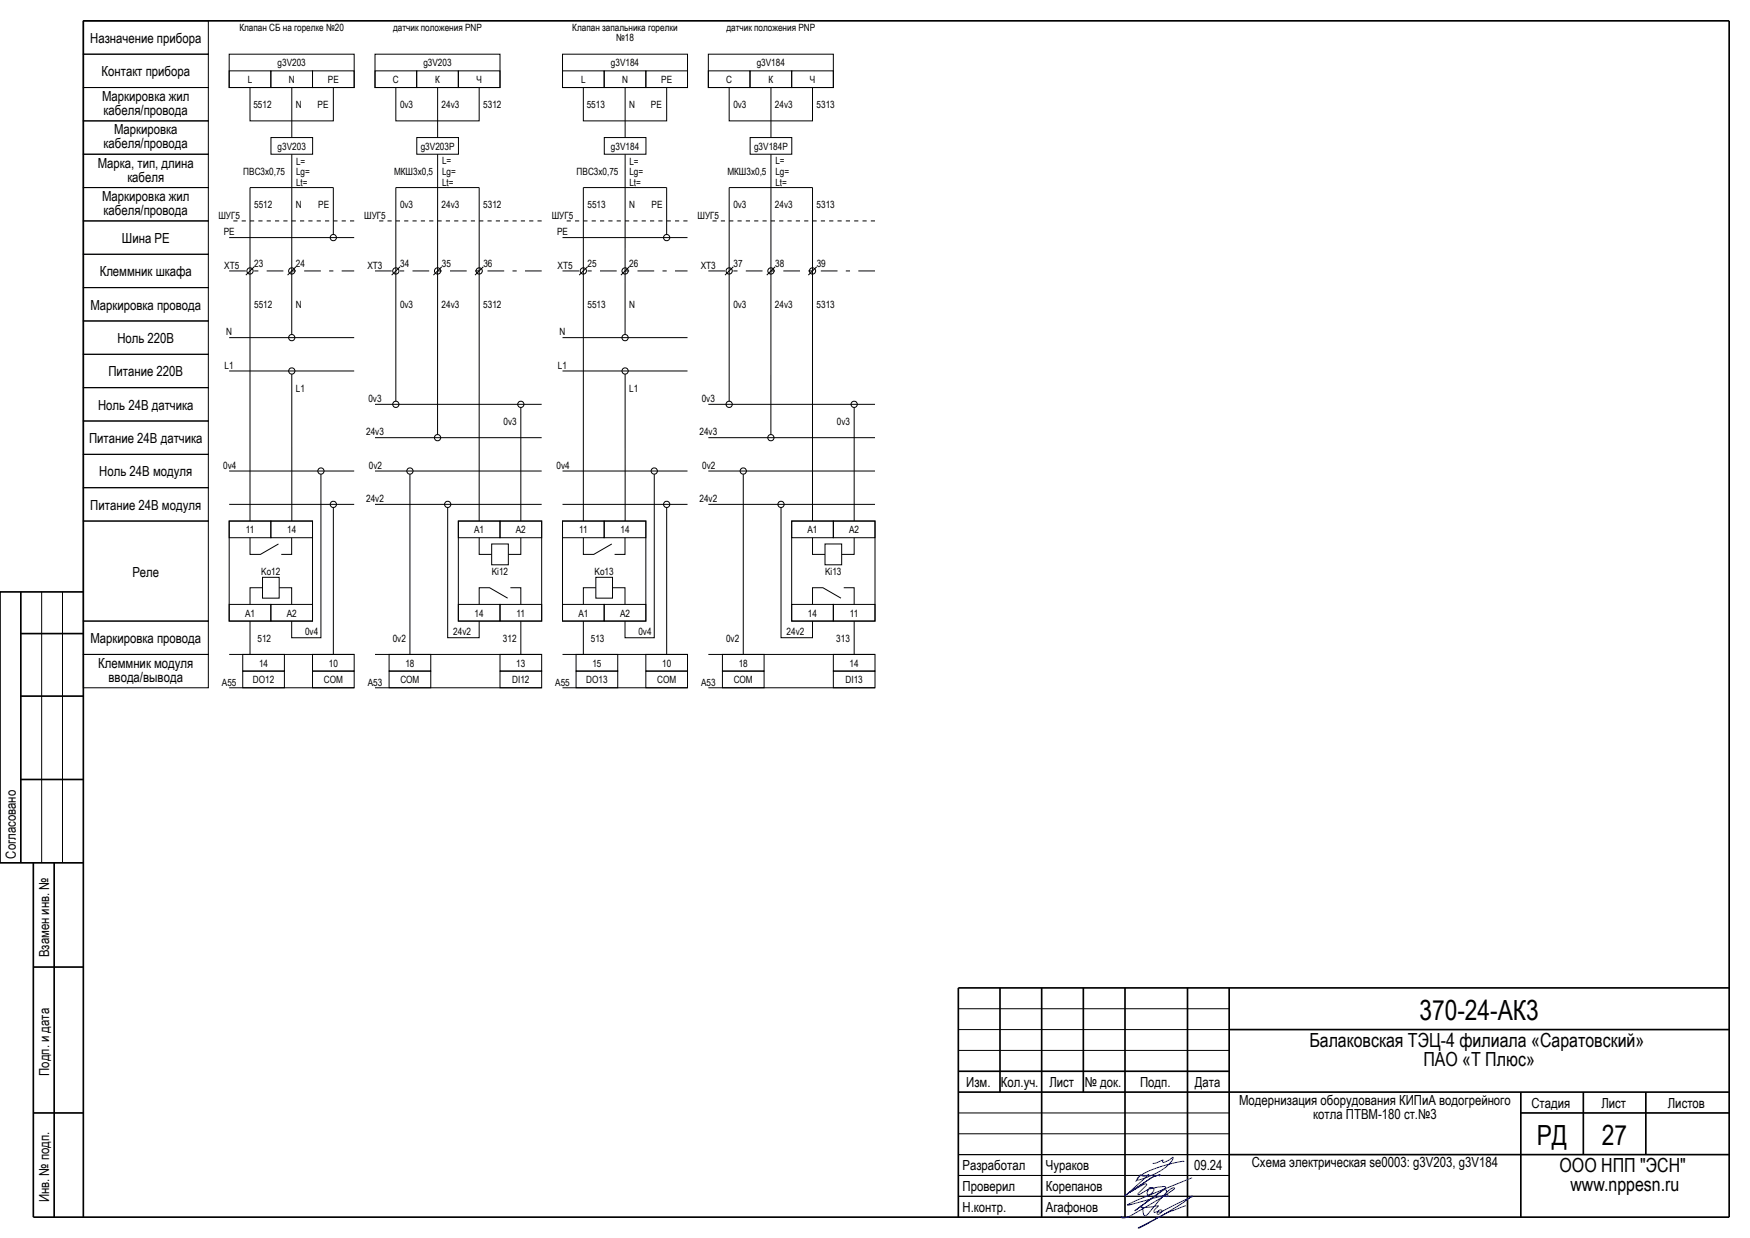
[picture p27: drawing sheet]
<svg xmlns="http://www.w3.org/2000/svg" width="420mm" height="297mm" viewBox="0 0 420 297" stroke-linecap="round" stroke-linejoin="round" font-family="sans-serif">
<defs><g id="words">
<g font-size="6.7">
<text x="340.6" y="244.6">370-24-АК3</text>
<text x="368.8" y="274.7">РД</text>
<text x="384.5" y="274.6">27</text>
</g>
<g font-size="4.7">
<text x="314.2" y="251.1">Балаковская ТЭЦ-4 филиала «Саратовский»</text>
<text x="341.6" y="255.8">ПАО «Т Плюс»</text>
<text x="374.3" y="281.1">ООО НПП &quot;ЭСН&quot;</text>
<text x="376.9" y="285.8">www.nppesn.ru</text>
</g>
<g font-size="3.3">
<text x="21.7" y="10.2">Назначение прибора</text>
<text x="24.4" y="18.2">Контакт прибора</text>
<text x="24.5" y="24.2">Маркировка жил</text>
<text x="24.9" y="27.6">кабеля/провода</text>
<text x="24.9" y="35.6">кабеля/провода</text>
<text x="27.4" y="32.2">Маркировка</text>
<text x="23.5" y="40.2">Марка, тип, длина</text>
<text x="30.6" y="43.6">кабеля</text>
<text x="24.5" y="48.2">Маркировка жил</text>
<text x="24.9" y="51.6">кабеля/провода</text>
<text x="29.3" y="58.3">Шина PE</text>
<text x="23.9" y="66.3">Клеммник шкафа</text>
<text x="21.7" y="74.3">Маркировка провода</text>
<text x="28.2" y="82.3">Ноль 220В</text>
<text x="26" y="90.3">Питание 220В</text>
<text x="23.5" y="98.3">Ноль 24В датчика</text>
<text x="21.4" y="106.3">Питание 24В датчика</text>
<text x="23.8" y="114.3">Ноль 24В модуля</text>
<text x="21.7" y="122.3">Питание 24В модуля</text>
<text x="31.8" y="138.3">Реле</text>
<text x="21.7" y="154.3">Маркировка провода</text>
<text x="23.6" y="160.2">Клеммник модуля</text>
<text x="26.1" y="163.6">ввода/вывода</text>
<text x="3.8" y="206" transform="rotate(-90 3.8 206)">Согласовано</text>
<text x="11.8" y="229.7" transform="rotate(-90 11.8 229.7)">Взамен инв. №</text>
<text x="11.8" y="258.1" transform="rotate(-90 11.8 258.1)">Подп. и дата</text>
<text x="231.9" y="260.8">Изм.</text>
<text x="240.2" y="260.8">Кол.уч.</text>
<text x="251.8" y="260.8">Лист</text>
<text x="260.4" y="260.8">№ док.</text>
<text x="273.6" y="260.8">Подп.</text>
<text x="286.8" y="260.8">Дата</text>
<text x="297.4" y="265.1">Модернизация оборудования КИПиА водогрейного</text>
<text x="315.2" y="268.4">котла ПТВМ-180 ст.№3</text>
<text x="367.5" y="265.8">Стадия</text>
<text x="384.3" y="265.8">Лист</text>
<text x="400.3" y="265.8">Листов</text>
<text x="231" y="280.7">Разработал</text>
<text x="251" y="280.8">Чураков</text>
<text x="286.6" y="280.8">09.24</text>
<text x="300.4" y="280.1">Схема электрическая se0003: g3V203, g3V184</text>
<text x="231" y="285.8">Проверил</text>
<text x="251" y="285.8">Корепанов</text>
<text x="11.8" y="288.5" transform="rotate(-90 11.8 288.5)">Инв. № подп.</text>
<text x="231" y="290.8">Н.контр.</text>
<text x="251" y="290.8">Агафонов</text>
</g>
<g font-size="2.4">
<text x="57.4" y="7.4">Клапан СБ на горелке №20</text>
<text x="94.3" y="7.4">датчик положения PNP</text>
<text x="137.3" y="7.4">Клапан запальника горелки</text>
<text x="147.9" y="9.8">№18</text>
<text x="174.3" y="7.4">датчик положения PNP</text>
<text x="66.6" y="15.9">g3V203</text>
<text x="101.6" y="15.9">g3V203</text>
<text x="146.6" y="15.9">g3V184</text>
<text x="181.6" y="15.9">g3V184</text>
<text x="59.5" y="19.9">L</text>
<text x="69.3" y="19.9">N</text>
<text x="78.7" y="19.9">PE</text>
<text x="94.3" y="19.9">С</text>
<text x="104.4" y="19.9">К</text>
<text x="114.3" y="19.9">Ч</text>
<text x="139.5" y="19.9">L</text>
<text x="149.3" y="19.9">N</text>
<text x="158.7" y="19.9">PE</text>
<text x="174.3" y="19.9">С</text>
<text x="184.4" y="19.9">К</text>
<text x="194.3" y="19.9">Ч</text>
<text x="60.8" y="25.9">5512</text>
<text x="71" y="25.9">N</text>
<text x="76.2" y="25.9">PE</text>
<text x="96" y="25.9">0v3</text>
<text x="106" y="25.9">24v3</text>
<text x="116" y="25.9">5312</text>
<text x="140.8" y="25.9">5513</text>
<text x="151" y="25.9">N</text>
<text x="156.2" y="25.9">PE</text>
<text x="176" y="25.9">0v3</text>
<text x="186" y="25.9">24v3</text>
<text x="196" y="25.9">5313</text>
<text x="66.6" y="35.9">g3V203</text>
<text x="101" y="35.9">g3V203P</text>
<text x="146.6" y="35.9">g3V184</text>
<text x="181" y="35.9">g3V184P</text>
<text x="58.4" y="42">ПВС3х0,75</text>
<text x="71" y="39.6">L=</text>
<text x="106.1" y="39.4">L=</text>
<text x="106.1" y="41.9">Lg=</text>
<text x="138.4" y="42">ПВС3х0,75</text>
<text x="151" y="39.6">L=</text>
<text x="186.1" y="39.4">L=</text>
<text x="186.1" y="41.9">Lg=</text>
<text x="71" y="42.1">Lg=</text>
<text x="71" y="44.7">Lt=</text>
<text x="94.6" y="42">МКШ3х0,5</text>
<text x="106.1" y="44.5">Lt=</text>
<text x="151" y="42.1">Lg=</text>
<text x="151" y="44.7">Lt=</text>
<text x="174.6" y="42">МКШ3х0,5</text>
<text x="186.1" y="44.5">Lt=</text>
<text x="52.4" y="52.4">ШУГ5</text>
<text x="61" y="49.9">5512</text>
<text x="71" y="49.9">N</text>
<text x="76.4" y="49.9">PE</text>
<text x="87.4" y="52.4">ШУГ5</text>
<text x="96" y="49.9">0v3</text>
<text x="106" y="49.9">24v3</text>
<text x="116" y="49.9">5312</text>
<text x="132.4" y="52.4">ШУГ5</text>
<text x="141" y="49.9">5513</text>
<text x="151" y="49.9">N</text>
<text x="156.4" y="49.9">PE</text>
<text x="167.4" y="52.4">ШУГ5</text>
<text x="176" y="49.9">0v3</text>
<text x="186" y="49.9">24v3</text>
<text x="196" y="49.9">5313</text>
<text x="53.7" y="56.5">PE</text>
<text x="133.7" y="56.5">PE</text>
<text x="53.8" y="64.5">XT5</text>
<text x="61" y="63.9">23</text>
<text x="71" y="63.9">24</text>
<text x="88.2" y="64.5">XT3</text>
<text x="96" y="63.9">34</text>
<text x="106" y="63.9">35</text>
<text x="116" y="63.9">36</text>
<text x="133.8" y="64.5">XT5</text>
<text x="141" y="63.9">25</text>
<text x="151" y="63.9">26</text>
<text x="168.2" y="64.5">XT3</text>
<text x="176" y="63.9">37</text>
<text x="186" y="63.9">38</text>
<text x="196" y="63.9">39</text>
<text x="61" y="73.9">5512</text>
<text x="71" y="73.9">N</text>
<text x="96" y="73.9">0v3</text>
<text x="106" y="73.9">24v3</text>
<text x="116" y="73.9">5312</text>
<text x="141" y="73.9">5513</text>
<text x="151" y="73.9">N</text>
<text x="176" y="73.9">0v3</text>
<text x="186" y="73.9">24v3</text>
<text x="196" y="73.9">5313</text>
<text x="54.3" y="80.5">N</text>
<text x="134.3" y="80.5">N</text>
<text x="53.9" y="88.5">L1</text>
<text x="133.9" y="88.5">L1</text>
<text x="71" y="93.9">L1</text>
<text x="151" y="93.9">L1</text>
<text x="88.4" y="96.5">0v3</text>
<text x="120.8" y="101.9">0v3</text>
<text x="168.4" y="96.5">0v3</text>
<text x="200.8" y="101.9">0v3</text>
<text x="87.9" y="104.5">24v3</text>
<text x="167.9" y="104.5">24v3</text>
<text x="53.6" y="112.5">0v4</text>
<text x="88.6" y="112.5">0v2</text>
<text x="133.6" y="112.5">0v4</text>
<text x="168.6" y="112.5">0v2</text>
<text x="87.9" y="120.5">24v2</text>
<text x="167.9" y="120.5">24v2</text>
<text x="59" y="127.9">11</text>
<text x="68.9" y="127.9">14</text>
<text x="113.8" y="127.9">A1</text>
<text x="123.8" y="127.9">A2</text>
<text x="139" y="127.9">11</text>
<text x="148.9" y="127.9">14</text>
<text x="193.8" y="127.9">A1</text>
<text x="203.8" y="127.9">A2</text>
<text x="62.7" y="137.9">Ko12</text>
<text x="118" y="137.9">Ki12</text>
<text x="142.7" y="137.9">Ko13</text>
<text x="198" y="137.9">Ki13</text>
<text x="58.8" y="147.9">A1</text>
<text x="68.8" y="147.9">A2</text>
<text x="113.9" y="147.9">14</text>
<text x="124" y="147.9">11</text>
<text x="138.8" y="147.9">A1</text>
<text x="148.8" y="147.9">A2</text>
<text x="193.9" y="147.9">14</text>
<text x="204" y="147.9">11</text>
<text x="61.8" y="153.9">512</text>
<text x="73.2" y="152.5">0v4</text>
<text x="94.3" y="154">0v2</text>
<text x="108.8" y="152.4">24v2</text>
<text x="120.7" y="153.9">312</text>
<text x="141.8" y="153.9">513</text>
<text x="153.2" y="152.5">0v4</text>
<text x="174.3" y="154">0v2</text>
<text x="188.8" y="152.4">24v2</text>
<text x="200.7" y="153.9">313</text>
<text x="62.2" y="159.9">14</text>
<text x="78.9" y="159.9">10</text>
<text x="97.3" y="159.9">18</text>
<text x="123.9" y="159.9">13</text>
<text x="142.2" y="159.9">15</text>
<text x="158.9" y="159.9">10</text>
<text x="177.3" y="159.9">18</text>
<text x="203.9" y="159.9">14</text>
<text x="53.3" y="164.5">А55</text>
<text x="60.7" y="163.9">DO12</text>
<text x="77.7" y="163.9">COM</text>
<text x="88.3" y="164.5">А53</text>
<text x="96.1" y="163.9">COM</text>
<text x="122.9" y="163.9">DI12</text>
<text x="133.3" y="164.5">А55</text>
<text x="140.7" y="163.9">DO13</text>
<text x="157.7" y="163.9">COM</text>
<text x="168.3" y="164.5">А53</text>
<text x="176.1" y="163.9">COM</text>
<text x="202.9" y="163.9">DI13</text>
</g>
</g></defs>
<g fill="#000" stroke="#000" stroke-width=".24">
<path d="M70 21v12zM105 21v12zM150 21v12zM185 21v12zM55 57h30zM60 45v20zM80 45v11.3zM115 45v20zM135 57h30zM140 45v20zM160 45v11.3zM195 45v20z"/>
<path d="M59 66l2-2zM60 65v60zM69 66l2-2zM94 66l2-2zM104 66l2-2zM116 64l-2 2zM115 65v60zM139 66l2-2zM140 65v60zM151 64l-2 2zM174 66l2-2zM184 66l2-2z"/>
<path d="M194 66l2-2zM195 65v60zM55 81h30zM55 89h30zM90 97h40zM135 81h30zM135 89h30zM170 97h40zM55 113h30zM90 105h40zM90 113h40zM135 113h30z"/>
<path d="M170 105h40zM170 113h40zM55 121h30zM90 121h40zM125 97.8v27.2zM135 121h30zM170 121h40zM205 97.8v27.2zM55 157h30zM60 149v8zM90 157h40zM125 149v8z"/>
<path d="M135 157h30zM140 149v8zM170 157h40zM205 149v8zM55 165h30zM90 165h40zM135 165h30zM170 165h40zM10 142v65zM15 142v65zM230 252h65zM230 247h65z"/>
<path d="M230 242h65zM230 277h65zM230 272h65zM230 267h65zM230 287h65zM230 282h65z"/>
</g>
<g fill="#000" stroke="#000" stroke-width=".4">
<path d="M20 5h395zM5 152h15zM5 167h15zM5 187h15zM5 142v65zM8 207v85zM13 207v85zM8 232h12zM230 237h185zM230 257h65zM295 247h120zM8 267h12z"/>
<path d="M230 262h185zM240 237v25zM260 237v25zM295 277h120zM365 267h50zM380 262v15zM395 262v15zM8 292h407zM20 5v287zM230 237v55zM250 237v55zM270 237v55z"/>
<path d="M285 237v55zM295 237v55zM365 262v30zM415 5v287z"/>
</g>
<path d="M20 142h-20v65h20" fill="none" stroke="#000" stroke-width=".4"/>
<path d="M284.2 278.7l-.1-.1a26.7 26.7 0 0 0-10.8 3.7l-.4 .8a14 14 0 0 0 8.5-4.9l.1-.6-2.1 1.3a.32 .32 0 0 1-.4-.2 .32 .32 0 0 1 .1-.4l-1.5 .7-1 .1M284.6 289.2a74 74 0 0 0-11.4 5.4l1.9-.9 4.7-2.6 6.4-4.1-.1 .1-7.4 3.7h-.4a.34 .34 0 0 1-.1-.4 .34 .34 0 0 1 .5-.1 .34 .34 0 0 1 .1 .4 .74 .74 0 0 1-1.1 .5l.4-.6h-.2a.72 .72 0 0 1-1 .1l1-1.5a9.8 9.8 0 0 1-4.2 .3v-.2a.9 .9 0 0 1 .6 1.2l.1 .4a.57 .57 0 0 0 .2 .7 .57 .57 0 0 0 .8-.2l1.1-1.3a20.9 20.9 0 0 1 4.9-5.1h.4l.1 .1-3.4 2.4-5.3 3.1a6.1 6.1 0 0 1-3.9 1.6v-.4M286.1 282.5l-13.4 5.5-2.1 1.1 9.4-2.5a.25 .25 0 0 1 .3 .2 .25 .25 0 0 1-.3 .3l-.3-.5 .3-.5a.48 .48 0 0 0-.1-.6 .48 .48 0 0 0-.6-.1l-7 5.1 7.5-5.6-.2-.2-.3-.1-3.4 .6-.1-.1a.65 .65 0 0 1 1 0 .65 .65 0 0 1-.2 1l-.8 .6a.48 .48 0 0 1-.5-.3 .48 .48 0 0 1 .1-.6l.2-.5-2.2 1.3-.3-.1 2.1-2.3a.56 .56 0 0 0-.9 .1l-3.2 1.8 5.3-3.6 2-.6-2 .6-6.4 4.4 5.7-5.1a1.72 1.72 0 0 1-2 .1l-1.1 1.6" fill="none" stroke="#00f" stroke-width=".24"/>
<g fill="none" stroke="#000" stroke-width=".24">
<path d="M20 13h30v8h-30zM20 5h30v8h-30zM55 13h30v8h-30zM55 17h10v4h-10zM65 17h10v4h-10zM75 17h10v4h-10zM90 13h30v8h-30zM90 17h10v4h-10zM100 17h10v4h-10zM110 17h10v4h-10zM135 13h30v8h-30zM135 17h10v4h-10z"/>
<path d="M145 17h10v4h-10zM155 17h10v4h-10zM170 13h30v8h-30zM170 17h10v4h-10zM180 17h10v4h-10zM190 17h10v4h-10zM20 37h30v8h-30zM20 29h30v8h-30zM20 21h30v8h-30zM60 21v8h20v-8M65 33h10v4h-10zM70 37v43.3"/>
<path d="M95 21v8h20v-8M100 33h10v4h-10zM105 37v67.3M140 21v8h20v-8M145 33h10v4h-10zM150 37v43.3M175 21v8h20v-8M180 33h10v4h-10zM185 37v67.3M20 53h30v8h-30zM20 45h30v8h-30zM60 45h20"/>
<path d="M115 45h-20v51.3M140 45h20M195 45h-20v51.3M20 77h30v8h-30zM20 61h30v8h-30zM20 69h30v8h-30zM20 85h30v8h-30zM20 93h30v8h-30zM70 89.8v35.2M150 89.8v35.2M20 101h30v8h-30zM20 109h30v8h-30z"/>
<path d="M20 117h30v8h-30zM77 113.8v39.2h-7v-4M98.4 113.8v43.2M157 113.8v39.2h-7v-4M178.4 113.8v43.2M20 125h30v24h-30zM55 125h20v24h-20zM55 125h10v4h-10zM60 129v4h2.5l4.3-2.5M63 138.5h4v5h-4zM65 125h10v4h-10zM70 129v4h-2.5"/>
<path d="M80 121.8v35.2M107.4 121.8v31.2h7.6v-4M110 125h20v24h-20zM110 125h10v4h-10zM115 129v4h3M118 130.5h4v5h-4zM120 125h10v4h-10zM125 129v4h-3M135 125h20v24h-20zM135 125h10v4h-10zM140 129v4h2.5l4.3-2.5M143 138.5h4v5h-4z"/>
<path d="M145 125h10v4h-10zM150 129v4h-2.5M160 121.8v35.2M187.4 121.8v31.2h7.6v-4M190 125h20v24h-20zM190 125h10v4h-10zM195 129v4h3M198 130.5h4v5h-4zM200 125h10v4h-10zM205 129v4h-3M20 157h30v8h-30zM20 149h30v8h-30z"/>
<path d="M55 145h10v4h-10zM58.3 157h10v4h-10zM63 141h-3v4M65 145h10v4h-10zM67 141h3v4M75 157h10v4h-10zM93.4 157h10v4h-10zM110 145h10v4h-10zM120 157h10v4h-10zM120 145h10v4h-10zM121.8 143.5l-4.3-2.5h-2.5v4M122.5 141h2.5v4"/>
<path d="M135 145h10v4h-10zM138.3 157h10v4h-10zM143 141h-3v4M145 145h10v4h-10zM147 141h3v4M155 157h10v4h-10zM173.4 157h10v4h-10zM190 145h10v4h-10zM200 157h10v4h-10zM200 145h10v4h-10zM201.8 143.5l-4.3-2.5h-2.5v4M202.5 141h2.5v4"/>
<path d="M58.3 161h10v4h-10zM75 161h10v4h-10zM93.4 161h10v4h-10zM120 161h10v4h-10zM138.3 161h10v4h-10zM155 161h10v4h-10zM173.4 161h10v4h-10zM200 161h10v4h-10z"/>
<circle cx="80" cy="57" r=".75"/>
<circle cx="160" cy="57" r=".75"/>
<circle cx="60" cy="65" r=".75"/>
<circle cx="70" cy="65" r=".75"/>
<circle cx="95" cy="65" r=".75"/>
<circle cx="105" cy="65" r=".75"/>
<circle cx="115" cy="65" r=".75"/>
<circle cx="140" cy="65" r=".75"/>
<circle cx="150" cy="65" r=".75"/>
<circle cx="175" cy="65" r=".75"/>
<circle cx="185" cy="65" r=".75"/>
<circle cx="195" cy="65" r=".75"/>
<circle cx="70" cy="81" r=".75"/>
<circle cx="70" cy="89" r=".75"/>
<circle cx="95" cy="97" r=".75"/>
<circle cx="125" cy="97" r=".75"/>
<circle cx="150" cy="81" r=".75"/>
<circle cx="150" cy="89" r=".75"/>
<circle cx="175" cy="97" r=".75"/>
<circle cx="205" cy="97" r=".75"/>
<circle cx="77" cy="113" r=".75"/>
<circle cx="98.4" cy="113" r=".75"/>
<circle cx="105" cy="105" r=".75"/>
<circle cx="157" cy="113" r=".75"/>
<circle cx="178.4" cy="113" r=".75"/>
<circle cx="185" cy="105" r=".75"/>
<circle cx="80" cy="121" r=".75"/>
<circle cx="107.4" cy="121" r=".75"/>
<circle cx="160" cy="121" r=".75"/>
<circle cx="187.4" cy="121" r=".75"/>
</g>
<path d="M55 65h30zM90 65h40zM135 65h30zM170 65h40z" fill="#000" stroke="#000" stroke-width=".24" stroke-dasharray="4 2 1 2" stroke-linecap="butt"/>
<path d="M55 53h30zM90 53h40zM135 53h30zM170 53h40z" fill="#000" stroke="#000" stroke-width=".24" stroke-dasharray="1 1" stroke-linecap="butt"/>
<use href="#words"/>
</svg>
